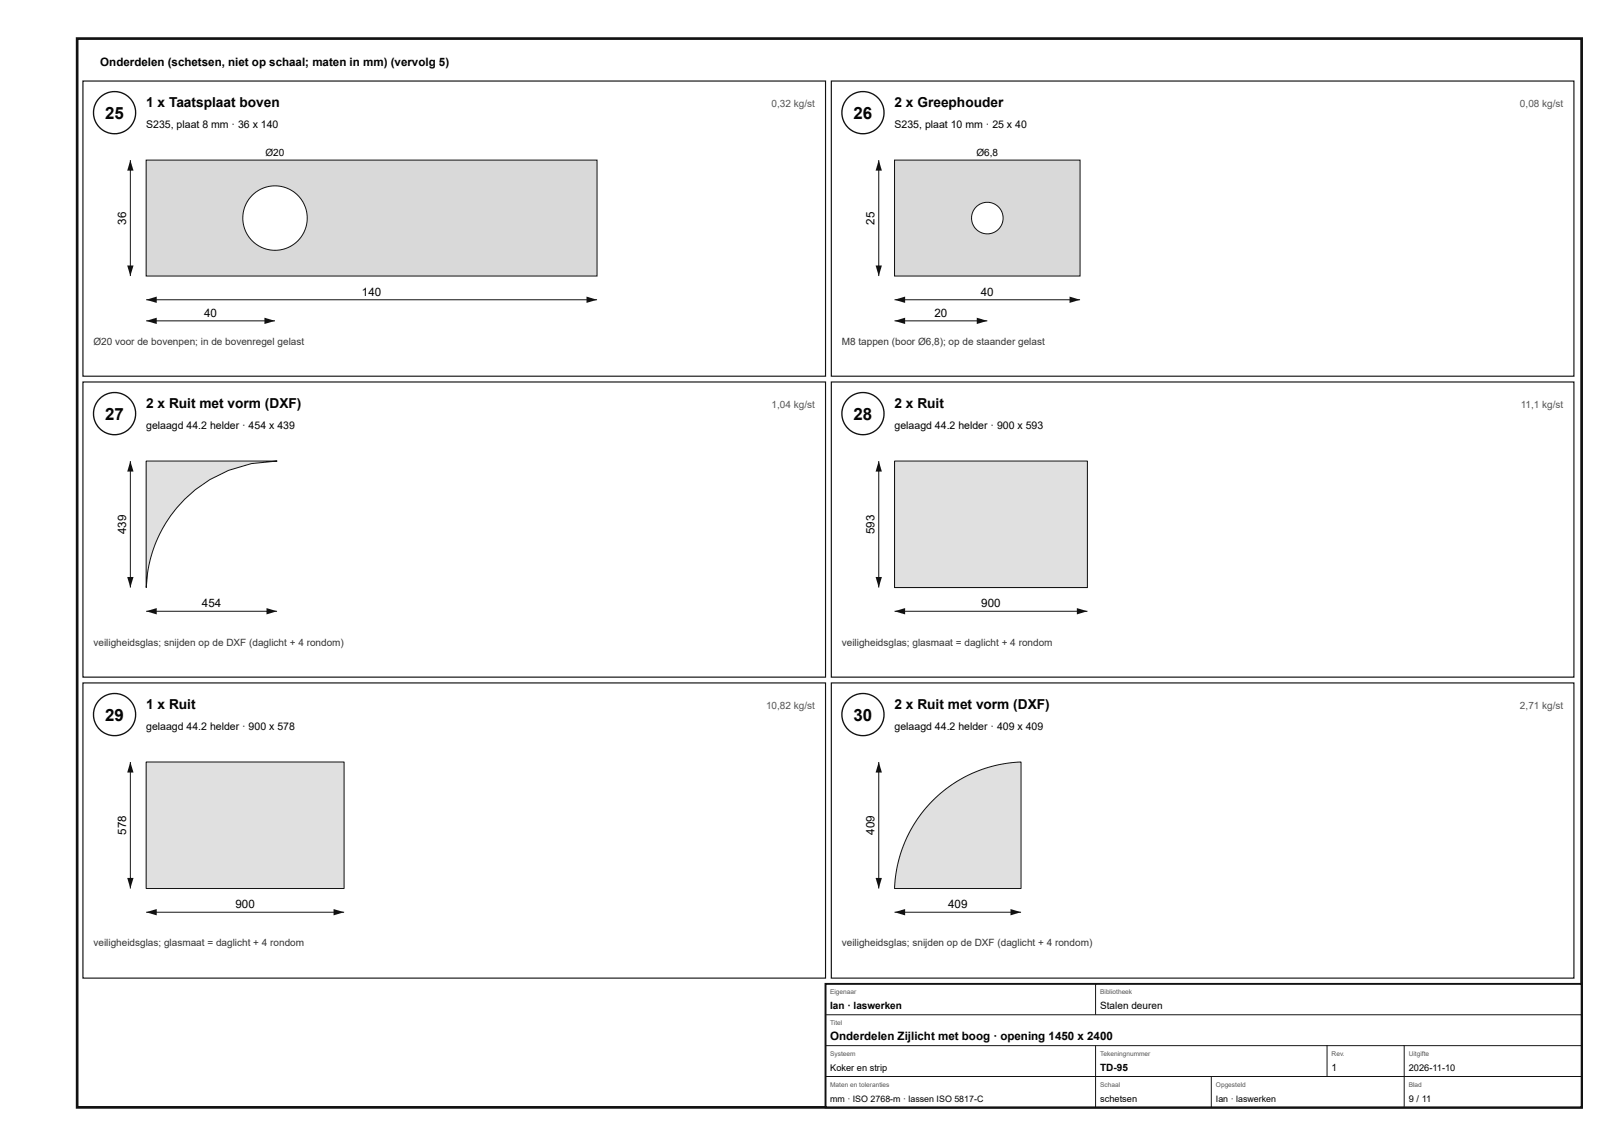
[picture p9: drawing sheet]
<svg xmlns="http://www.w3.org/2000/svg" width="420mm" height="297mm" viewBox="0 0 420 297" stroke-linecap="round" stroke-linejoin="round" font-family="sans-serif">
<defs><g id="words">
<g font-size="4.4">
<text x="27.3" y="30.8">25</text>
<text x="221.3" y="30.8">26</text>
<text x="27.3" y="108.8">27</text>
<text x="221.3" y="108.8">28</text>
<text x="27.3" y="186.8">29</text>
<text x="221.3" y="186.8">30</text>
</g>
<g font-size="3.6">
<text x="37.9" y="27.8">1 x Taatsplaat boven</text>
<text x="231.9" y="27.8">2 x Greephouder</text>
<text x="37.9" y="105.8">2 x Ruit met vorm (DXF)</text>
<text x="231.9" y="105.8">2 x Ruit</text>
<text x="37.9" y="183.8">1 x Ruit</text>
<text x="231.9" y="183.8">2 x Ruit met vorm (DXF)</text>
</g>
<g font-size="3">
<text x="26" y="17">Onderdelen (schetsen, niet op schaal; maten in mm) (vervolg 5)</text>
<text x="32.7" y="58.2" transform="rotate(-90 32.7 58.2)">36</text>
<text x="226.7" y="58.2" transform="rotate(-90 226.7 58.2)">25</text>
<text x="93.8" y="76.6">140</text>
<text x="254.3" y="76.6">40</text>
<text x="52.9" y="82.1">40</text>
<text x="242.2" y="82.1">20</text>
<text x="32.7" y="138.4" transform="rotate(-90 32.7 138.4)">439</text>
<text x="226.7" y="138.4" transform="rotate(-90 226.7 138.4)">593</text>
<text x="52.4" y="157.3">454</text>
<text x="254.4" y="157.3">900</text>
<text x="32.7" y="216.4" transform="rotate(-90 32.7 216.4)">578</text>
<text x="226.7" y="216.4" transform="rotate(-90 226.7 216.4)">409</text>
<text x="61" y="235.3">900</text>
<text x="245.8" y="235.3">409</text>
<text x="215.2" y="269.6">Onderdelen Zijlicht met boog · opening 1450 x 2400</text>
</g>
<g font-size="2.7">
<text x="37.9" y="33.3">S235, plaat 8 mm · 36 x 140</text>
<text x="231.9" y="33.3">S235, plaat 10 mm · 25 x 40</text>
<text x="37.9" y="111.3">gelaagd 44.2 helder · 454 x 439</text>
<text x="231.9" y="111.3">gelaagd 44.2 helder · 900 x 593</text>
<text x="37.9" y="189.3">gelaagd 44.2 helder · 900 x 578</text>
<text x="231.9" y="189.3">gelaagd 44.2 helder · 409 x 409</text>
</g>
<g font-size="2.6" fill="#555">
<text x="200" y="27.8">0,32 kg/st</text>
<text x="394" y="27.8">0,08 kg/st</text>
<text x="200" y="105.8">1,04 kg/st</text>
<text x="394.2" y="105.8">11,1 kg/st</text>
<text x="198.6" y="183.8">10,82 kg/st</text>
<text x="394" y="183.8">2,71 kg/st</text>
</g>
<g font-size="2.6">
<text x="68.8" y="40.4">Ø20</text>
<text x="253.1" y="40.4">Ø6,8</text>
<text x="215.2" y="261.6">Ian · laswerken</text>
<text x="285.2" y="261.6">Stalen deuren</text>
<text x="285.2" y="277.6">TD-95</text>
<text x="345.2" y="277.6">1</text>
</g>
<g font-size="2.6" fill="#333">
<text x="24.2" y="89.3">Ø20 voor de bovenpen; in de bovenregel gelast</text>
<text x="218.2" y="89.3">M8 tappen (boor Ø6,8); op de staander gelast</text>
<text x="24.2" y="167.3">veiligheidsglas; snijden op de DXF (daglicht + 4 rondom)</text>
<text x="218.2" y="167.3">veiligheidsglas; glasmaat = daglicht + 4 rondom</text>
<text x="24.2" y="245.3">veiligheidsglas; glasmaat = daglicht + 4 rondom</text>
<text x="218.2" y="245.3">veiligheidsglas; snijden op de DXF (daglicht + 4 rondom)</text>
</g>
<g font-size="2.4">
<text x="215.2" y="277.6">Koker en strip</text>
<text x="365.2" y="277.6">2026-11-10</text>
<text x="285.2" y="285.6">schetsen</text>
<text x="365.2" y="285.6">9 / 11</text>
</g>
<g font-size="2.3">
<text x="215.2" y="285.6">mm · ISO 2768-m · lassen ISO 5817-C</text>
<text x="315.2" y="285.6">Ian · laswerken</text>
</g>
<g font-size="1.7" fill="#555">
<text x="215.2" y="257.6">Eigenaar</text>
<text x="285.2" y="257.6">Bibliotheek</text>
<text x="215.2" y="265.6">Titel</text>
<text x="215.2" y="273.6">Systeem</text>
<text x="285.2" y="273.6">Tekeningnummer</text>
<text x="345.2" y="273.6">Rev.</text>
<text x="365.2" y="273.6">Uitgifte</text>
<text x="215.2" y="281.6">Maten en toleranties</text>
<text x="285.2" y="281.6">Schaal</text>
<text x="315.2" y="281.6">Opgesteld</text>
<text x="365.2" y="281.6">Blad</text>
</g>
</g></defs>
<path d="M20 10h390v277h-390z" fill="none" stroke="#111" stroke-width=".7" stroke-linecap="butt"/>
<path d="M21.5 21h192.5v76.5h-192.5z" fill="none" stroke="#111" stroke-width=".3"/>
<circle cx="29.7" cy="29.2" r="5.5" fill="#fff"/>
<circle cx="29.7" cy="29.2" r="5.5" fill="none" stroke="#111" stroke-width=".35"/>
<path d="M37.9 41.5h116.9v30h-116.9z" fill="#d7dadc"/>
<path d="M37.9 41.5h116.9v30h-116.9z" fill="none" stroke="#111" stroke-width=".26"/>
<circle cx="71.3" cy="56.5" r="8.3" fill="#fff"/>
<g fill="none" stroke="#111" stroke-width=".26">
<path d="M37.9 77.7h116.9"/>
<circle cx="71.3" cy="56.5" r="8.3"/>
</g>
<g fill="#111">
<path d="M37.9 77.7l2.7-.8v1.6z"/>
<path d="M152 76.9l2.8 .8-2.8 .8z"/>
</g>
<path d="M33.8 41.5v30" fill="none" stroke="#111" stroke-width=".26"/>
<g fill="#111">
<path d="M33.8 41.5l.8 2.7h-1.6z"/>
<path d="M33 68.8h1.6l-.8 2.7z"/>
</g>
<path d="M37.9 83.2h33.4" fill="none" stroke="#111" stroke-width=".26"/>
<g fill="#111">
<path d="M37.9 83.2l2.7-.9v1.7z"/>
<path d="M68.5 82.3l2.8 .9-2.8 .8z"/>
</g>
<path d="M215.5 21h192.5v76.5h-192.5z" fill="none" stroke="#111" stroke-width=".3"/>
<circle cx="223.7" cy="29.2" r="5.5" fill="#fff"/>
<circle cx="223.7" cy="29.2" r="5.5" fill="none" stroke="#111" stroke-width=".35"/>
<path d="M231.9 41.5h48.1v30h-48.1z" fill="#d7dadc"/>
<path d="M231.9 41.5h48.1v30h-48.1z" fill="none" stroke="#111" stroke-width=".26"/>
<circle cx="255.9" cy="56.5" r="4.1" fill="#fff"/>
<g fill="none" stroke="#111" stroke-width=".26">
<path d="M231.9 77.7h48.1"/>
<circle cx="255.9" cy="56.5" r="4.1"/>
</g>
<g fill="#111">
<path d="M231.9 77.7l2.7-.8v1.6z"/>
<path d="M277.2 76.9l2.8 .8-2.8 .8z"/>
</g>
<path d="M227.8 41.5v30" fill="none" stroke="#111" stroke-width=".26"/>
<g fill="#111">
<path d="M227.8 41.5l.8 2.7h-1.6z"/>
<path d="M227 68.8h1.6l-.8 2.7z"/>
</g>
<path d="M231.9 83.2h24" fill="none" stroke="#111" stroke-width=".26"/>
<g fill="#111">
<path d="M231.9 83.2l2.7-.9v1.7z"/>
<path d="M253.2 82.3l2.7 .9-2.7 .8z"/>
</g>
<path d="M21.5 99h192.5v76.5h-192.5z" fill="none" stroke="#111" stroke-width=".3"/>
<circle cx="29.7" cy="107.2" r="5.5" fill="#fff"/>
<circle cx="29.7" cy="107.2" r="5.5" fill="none" stroke="#111" stroke-width=".35"/>
<path d="M37.9 119.5h33.9a34 34 0 0 0-32.4 23.8l-1 4.1-.5 4.9z" fill="#d6e4e9"/>
<path d="M37.9 119.5h33.9a34 34 0 0 0-32.4 23.8l-1 4.1-.5 4.9zM37.9 158.4h33.9" fill="none" stroke="#111" stroke-width=".26"/>
<g fill="#111">
<path d="M37.9 158.4l2.7-.8v1.6z"/>
<path d="M69.1 157.6l2.7 .8-2.7 .8z"/>
</g>
<path d="M33.8 119.5v32.8" fill="none" stroke="#111" stroke-width=".26"/>
<g fill="#111">
<path d="M33.8 119.5l.8 2.7h-1.6z"/>
<path d="M33 149.5h1.6l-.8 2.8z"/>
</g>
<path d="M215.5 99h192.5v76.5h-192.5z" fill="none" stroke="#111" stroke-width=".3"/>
<circle cx="223.7" cy="107.2" r="5.5" fill="#fff"/>
<circle cx="223.7" cy="107.2" r="5.5" fill="none" stroke="#111" stroke-width=".35"/>
<path d="M231.9 119.5h50v32.8h-50z" fill="#d6e4e9"/>
<path d="M231.9 119.5h50v32.8h-50zM231.9 158.4h50" fill="none" stroke="#111" stroke-width=".26"/>
<g fill="#111">
<path d="M231.9 158.4l2.7-.8v1.6z"/>
<path d="M279.1 157.6l2.8 .8-2.8 .8z"/>
</g>
<path d="M227.8 119.5v32.8" fill="none" stroke="#111" stroke-width=".26"/>
<g fill="#111">
<path d="M227.8 119.5l.8 2.7h-1.6z"/>
<path d="M227 149.5h1.6l-.8 2.8z"/>
</g>
<path d="M21.5 177h192.5v76.5h-192.5z" fill="none" stroke="#111" stroke-width=".3"/>
<circle cx="29.7" cy="185.2" r="5.5" fill="#fff"/>
<circle cx="29.7" cy="185.2" r="5.5" fill="none" stroke="#111" stroke-width=".35"/>
<path d="M37.9 197.5h51.3v32.8h-51.3z" fill="#d6e4e9"/>
<path d="M37.9 197.5h51.3v32.8h-51.3zM37.9 236.4h51.3" fill="none" stroke="#111" stroke-width=".26"/>
<g fill="#111">
<path d="M37.9 236.4l2.7-.8v1.6z"/>
<path d="M86.5 235.6l2.7 .8-2.7 .8z"/>
</g>
<path d="M33.8 197.5v32.8" fill="none" stroke="#111" stroke-width=".26"/>
<g fill="#111">
<path d="M33.8 197.5l.8 2.7h-1.6z"/>
<path d="M33 227.5h1.6l-.8 2.8z"/>
</g>
<path d="M215.5 177h192.5v76.5h-192.5z" fill="none" stroke="#111" stroke-width=".3"/>
<circle cx="223.7" cy="185.2" r="5.5" fill="#fff"/>
<circle cx="223.7" cy="185.2" r="5.5" fill="none" stroke="#111" stroke-width=".35"/>
<path d="M241.8 207.4a34 34 0 0 1 22.9-9.9v32.8h-32.8a34 34 0 0 1 9.9-22.9z" fill="#d6e4e9"/>
<path d="M241.8 207.4a34 34 0 0 1 22.9-9.9v32.8h-32.8a34 34 0 0 1 9.9-22.9zM231.9 236.4h32.8" fill="none" stroke="#111" stroke-width=".26"/>
<g fill="#111">
<path d="M231.9 236.4l2.7-.8v1.6z"/>
<path d="M261.9 235.6l2.8 .8-2.8 .8z"/>
</g>
<path d="M227.8 197.5v32.8" fill="none" stroke="#111" stroke-width=".26"/>
<g fill="#111">
<path d="M227.8 197.5l.8 2.7h-1.6z"/>
<path d="M227 227.5h1.6l-.8 2.8z"/>
</g>
<path d="M214 255h196v32h-196z" fill="#fff"/>
<path d="M214 255h196v32h-196z" fill="none" stroke="#111" stroke-width=".5"/>
<path d="M284 255v8M214 263h196M214 271h196M214 279h196M284 271v16M314 279v8M344 271v8M364 271v16" fill="none" stroke="#111" stroke-width=".26"/>
<use href="#words"/>
</svg>
